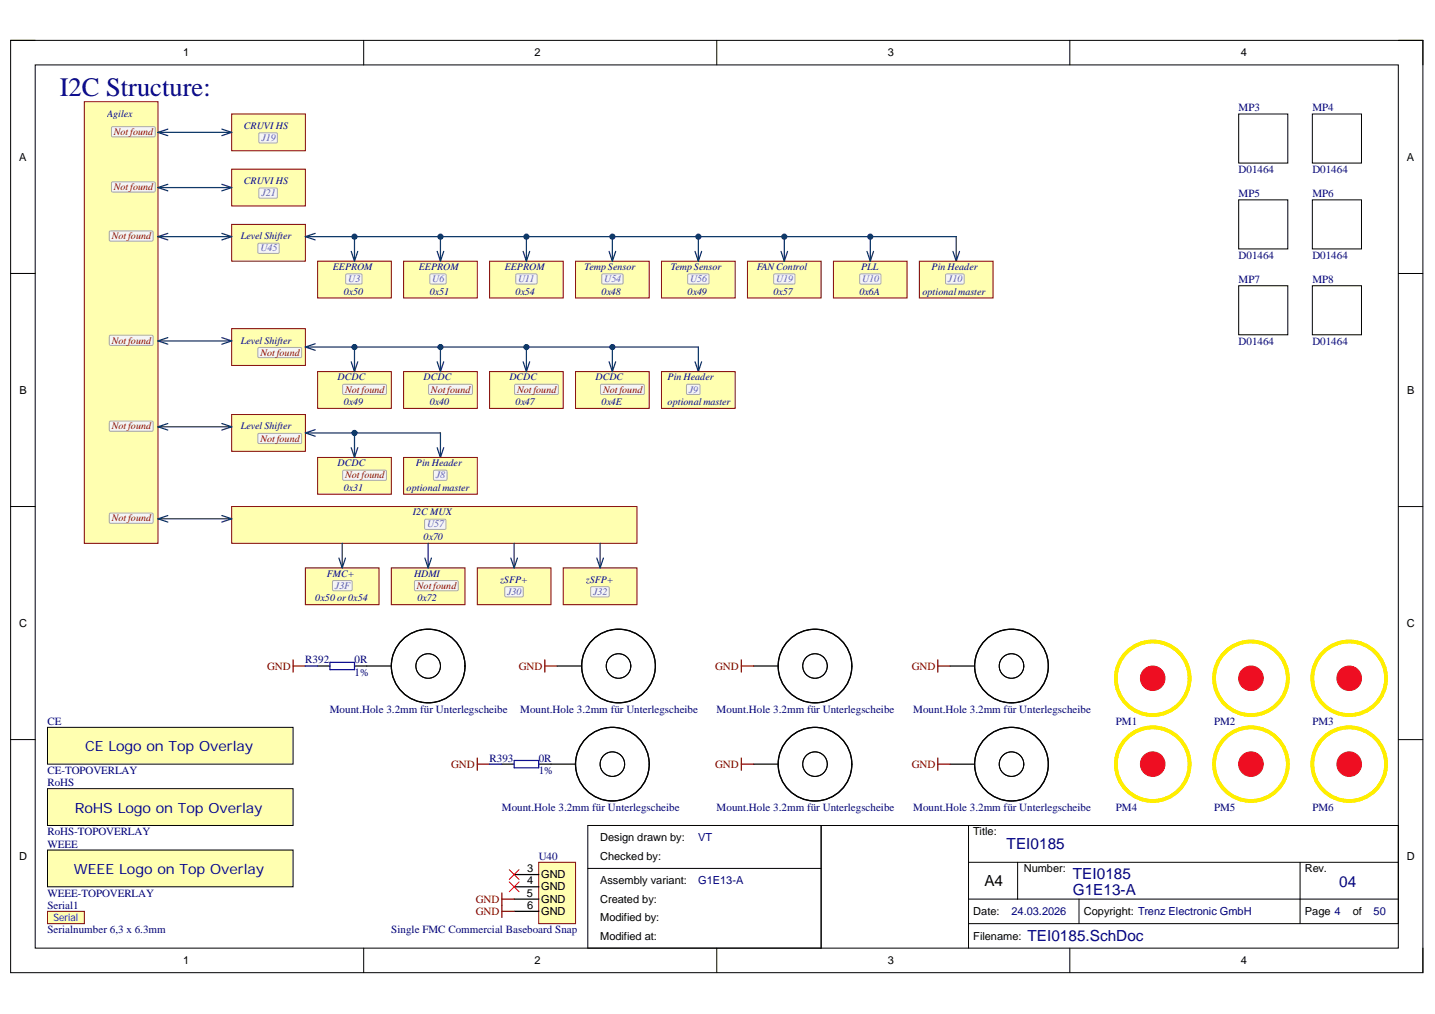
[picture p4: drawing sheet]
<svg xmlns="http://www.w3.org/2000/svg" width="297mm" height="210mm" viewBox="0 0 297 210" stroke-linecap="round" stroke-linejoin="round" font-family="sans-serif">
<defs><g id="words">
<text font-size="5.5" fill="#000080" x="12.4" y="19.9">I2C Structure:</text>
<g font-size="3.2" fill="#000080">
<text x="208.4" y="175.8">TEI0185</text>
<text x="222.1" y="185.2">G1E13-A</text>
<text x="222.1" y="181.9">TEI0185</text>
<text x="277.2" y="183.6">04</text>
<text x="212.7" y="194.8">TEI0185.SchDoc</text>
</g>
<text font-size="3.2" x="203.8" y="183.4">A4</text>
<g font-size="2.9" fill="#000080">
<text x="17.6" y="155.5">CE Logo on Top Overlay</text>
<text x="15.5" y="168.2">RoHS Logo on Top Overlay</text>
<text x="15.3" y="180.9">WEEE Logo on Top Overlay</text>
</g>
<g font-size="2.3">
<text x="37.9" y="11.7">1</text>
<text x="110.7" y="11.7">2</text>
<text x="183.8" y="11.7">3</text>
<text x="256.8" y="11.7">4</text>
<text x="4" y="33.3">A</text>
<text x="291.2" y="33.3">A</text>
<text x="4.1" y="81.5">B</text>
<text x="291.3" y="81.5">B</text>
<text x="4" y="129.7">C</text>
<text x="291.2" y="129.7">C</text>
<text x="201.5" y="172.9">Title:</text>
<text x="4" y="178">D</text>
<text x="124.2" y="178">Checked by:</text>
<text x="124.2" y="174.2">Design drawn by:</text>
<text x="291.2" y="178">D</text>
<text x="109" y="185.6">5</text>
<text x="109.1" y="180.5">3</text>
<text x="109.1" y="183.1">4</text>
<text x="112" y="181.8">GND</text>
<text x="112" y="184.3">GND</text>
<text x="124.2" y="183.1">Assembly variant:</text>
<text x="211.9" y="180.5">Number:</text>
<text x="270.1" y="180.5">Rev.</text>
<text x="109.1" y="188.2">6</text>
<text x="112" y="186.9">GND</text>
<text x="112" y="189.4">GND</text>
<text x="124.2" y="186.9">Created by:</text>
<text x="124.2" y="190.7">Modified by:</text>
<text x="201.5" y="189.4">Date:</text>
<text x="224.4" y="189.4">Copyright: Trenz Electronic GmbH</text>
<text x="270.1" y="189.4">Page 4</text>
<text x="280" y="189.4">of</text>
<text x="124.2" y="194.5">Modified at:</text>
<text x="201.5" y="194.5">Filename:</text>
<text x="37.9" y="199.6">1</text>
<text x="110.7" y="199.6">2</text>
<text x="183.8" y="199.6">3</text>
<text x="256.8" y="199.6">4</text>
</g>
<g font-size="2.3" fill="#000080">
<text x="256.4" y="23.1">MP3</text>
<text x="271.6" y="23.1">MP4</text>
<text x="256.4" y="35.8">D01464</text>
<text x="271.6" y="35.8">D01464</text>
<text x="256.4" y="40.9">MP5</text>
<text x="271.6" y="40.9">MP6</text>
<text x="256.4" y="53.5">D01464</text>
<text x="271.6" y="53.5">D01464</text>
<text x="256.4" y="58.6">MP7</text>
<text x="271.6" y="58.6">MP8</text>
<text x="256.4" y="71.3">D01464</text>
<text x="271.6" y="71.3">D01464</text>
<text x="63.2" y="137.3">R392</text>
<text x="73.4" y="137.3">0R</text>
<text x="73.4" y="139.9">1%</text>
<text x="68.3" y="147.5">Mount.Hole 3.2mm für Unterlegscheibe</text>
<text x="107.7" y="147.5">Mount.Hole 3.2mm für Unterlegscheibe</text>
<text x="148.3" y="147.5">Mount.Hole 3.2mm für Unterlegscheibe</text>
<text x="189" y="147.5">Mount.Hole 3.2mm für Unterlegscheibe</text>
<text x="9.8" y="150.1">CE</text>
<text x="231" y="150.1">PM1</text>
<text x="251.3" y="150.1">PM2</text>
<text x="271.6" y="150.1">PM3</text>
<text x="9.8" y="160.2">CE-TOPOVERLAY</text>
<text x="101.4" y="157.7">R393</text>
<text x="111.5" y="160.2">1%</text>
<text x="111.5" y="157.7">0R</text>
<text x="9.8" y="162.7">RoHS</text>
<text x="103.9" y="167.8">Mount.Hole 3.2mm für Unterlegscheibe</text>
<text x="148.3" y="167.8">Mount.Hole 3.2mm für Unterlegscheibe</text>
<text x="189" y="167.8">Mount.Hole 3.2mm für Unterlegscheibe</text>
<text x="231" y="167.8">PM4</text>
<text x="251.3" y="167.8">PM5</text>
<text x="271.6" y="167.8">PM6</text>
<text x="9.8" y="172.9">RoHS-TOPOVERLAY</text>
<text x="9.8" y="175.4">WEEE</text>
<text x="111.5" y="178">U40</text>
<text x="144.5" y="174.2">VT</text>
<text x="9.8" y="185.6">WEEE-TOPOVERLAY</text>
<text x="144.5" y="183.1">G1E13-A</text>
<text x="9.8" y="188.1">Serial1</text>
<text x="209.4" y="189.4">24.03.2026</text>
<text x="284.3" y="189.4">50</text>
<text x="9.8" y="193.2">Serialnumber 6,3 x 6.3mm</text>
<text x="81" y="193.2">Single FMC Commercial Baseboard Snap</text>
</g>
<g font-size="2.3" fill="#800000">
<text x="55.3" y="138.6">GND</text>
<text x="107.4" y="138.6">GND</text>
<text x="148" y="138.6">GND</text>
<text x="188.7" y="138.6">GND</text>
<text x="93.4" y="158.9">GND</text>
<text x="148" y="158.9">GND</text>
<text x="188.7" y="158.9">GND</text>
<text x="98.5" y="186.9">GND</text>
<text x="98.5" y="189.4">GND</text>
</g>
<g font-size="2.1" fill="#000080">
<text x="22.2" y="24.1">Agilex</text>
<text x="50.5" y="26.7">CRUVI HS</text>
<text x="50.5" y="38.1">CRUVI HS</text>
<text x="49.9" y="49.5">Level Shifter</text>
<text x="68.9" y="55.9">EEPROM</text>
<text x="86.7" y="55.9">EEPROM</text>
<text x="104.5" y="55.9">EEPROM</text>
<text x="121" y="55.9">TempSensor</text>
<text x="138.8" y="55.9">TempSensor</text>
<text x="156.6" y="55.9">FANControl</text>
<text x="178.3" y="55.9">PLL</text>
<text x="192.8" y="55.9">Pin Header</text>
<text x="71.1" y="61">0x50</text>
<text x="89" y="61">0x51</text>
<text x="106.7" y="61">0x54</text>
<text x="124.5" y="61">0x48</text>
<text x="142.3" y="61">0x49</text>
<text x="160.1" y="61">0x57</text>
<text x="177.9" y="61">0x6A</text>
<text x="190.9" y="61">optionalmaster</text>
<text x="49.9" y="71.1">Level Shifter</text>
<text x="69.9" y="78.7">DCDC</text>
<text x="71.1" y="83.8">0x49</text>
<text x="87.7" y="78.7">DCDC</text>
<text x="89" y="83.8">0x40</text>
<text x="105.5" y="78.7">DCDC</text>
<text x="106.7" y="83.8">0x47</text>
<text x="123.3" y="78.7">DCDC</text>
<text x="124.5" y="83.8">0x4E</text>
<text x="138.2" y="78.7">Pin Header</text>
<text x="138.2" y="83.8">optional master</text>
<text x="49.9" y="88.9">Level Shifter</text>
<text x="69.9" y="96.5">DCDC</text>
<text x="71.1" y="101.6">0x31</text>
<text x="84.2" y="101.6">optionalmaster</text>
<text x="86.1" y="96.5">Pin Header</text>
<text x="85.4" y="106.7">I2C MUX</text>
<text x="87.7" y="111.8">0x70</text>
<text x="67.6" y="119.4">FMC+</text>
<text x="85.7" y="119.4">HDMI</text>
<text x="65.3" y="124.4">0x50 or 0x54</text>
<text x="86.4" y="124.4">0x72</text>
<text x="103.5" y="120.6">zSFP+</text>
<text x="121.3" y="120.6">zSFP+</text>
</g>
<g font-size="2.1" fill="#8b0000">
<text x="23.6" y="27.9">Notfound</text>
<text x="23.6" y="39.4">Notfound</text>
<text x="23.1" y="49.5">Notfound</text>
<text x="23.1" y="71.1">Notfound</text>
<text x="53.9" y="73.7">Notfound</text>
<text x="71.4" y="81.3">Notfound</text>
<text x="89.2" y="81.3">Notfound</text>
<text x="107" y="81.3">Notfound</text>
<text x="124.8" y="81.3">Notfound</text>
<text x="23.1" y="88.9">Notfound</text>
<text x="53.9" y="91.4">Notfound</text>
<text x="71.4" y="99">Notfound</text>
<text x="23.1" y="107.9">Notfound</text>
<text x="86.3" y="121.9">Notfound</text>
</g>
<g font-size="2.1" fill="#5050db">
<text x="54.1" y="29.2">J19</text>
<text x="54.1" y="40.7">J21</text>
<text x="53.9" y="52.1">U45</text>
<text x="72.1" y="58.4">U3</text>
<text x="89.5" y="58.4">U6</text>
<text x="107.3" y="58.4">U11</text>
<text x="125.1" y="58.4">U54</text>
<text x="142.8" y="58.4">U56</text>
<text x="160.7" y="58.4">U19</text>
<text x="178.5" y="58.4">U10</text>
<text x="196.2" y="58.4">J10</text>
<text x="142.6" y="81.3">J9</text>
<text x="90.2" y="99">J8</text>
<text x="88.4" y="109.2">U57</text>
<text x="69.3" y="121.9">J3F</text>
<text x="105" y="123.2">J30</text>
<text x="122.8" y="123.2">J32</text>
</g>
<text font-size="2.1" fill="#00f" x="11.1" y="190.7">Serial</text>
</g></defs>
<path d="M2.2 8.4h292.3v193h-292.3z" fill="none" stroke="#000" stroke-width=".21"/>
<path d="M7.3 13.4h282.1v182.9h-282.1z" fill-rule="evenodd" fill="#fff"/>
<g fill="none" stroke="#000" stroke-width=".21">
<path d="M2.2 8.4h5.1M7.3 13.4h282.1v182.9h-282.1zM75.3 8.4v5M148.4 8.4v5M221.4 8.4v5M289.4 8.4h5.1v5M2.2 56.6h5.1M289.4 56.6h5.1M2.2 104.9h5.1M289.4 104.9h5.1M2.2 153.1h5.1M289.4 153.1h5.1"/>
<path d="M200.5 170.9v25.4M200.5 178.5h88.9M210.6 178.5v7.6M269.1 178.5v12.7M75.3 196.3v5.1M148.4 196.3v5.1M200.5 191.2h88.9v-20.3h-119.4v25.4M200.5 186.1h88.9M221.4 196.3v5.1M223.4 186.1v5.1M294.5 196.3v5.1"/>
</g>
<path d="M9.8 188.7h7.7v2.5h-7.7z" fill-rule="evenodd" fill="#ffffb0"/>
<path d="M9.8 188.7h7.7v2.5h-7.7z" fill="none" stroke="#800000" stroke-width=".21"/>
<circle cx="279.3" cy="140.4" r="7.6" fill="none" stroke="#fe0" stroke-width=".76"/>
<circle cx="279.3" cy="140.4" r="2.54" fill="#ee0e22"/>
<circle cx="279.3" cy="140.4" r="2.54" fill="none" stroke="#ee0e22" stroke-width=".21"/>
<circle cx="238.6" cy="140.4" r="7.6" fill="none" stroke="#fe0" stroke-width=".76"/>
<circle cx="238.6" cy="140.4" r="2.54" fill="#ee0e22"/>
<circle cx="238.6" cy="140.4" r="2.54" fill="none" stroke="#ee0e22" stroke-width=".21"/>
<circle cx="238.6" cy="158.2" r="7.6" fill="none" stroke="#fe0" stroke-width=".76"/>
<circle cx="238.6" cy="158.2" r="2.54" fill="#ee0e22"/>
<circle cx="238.6" cy="158.2" r="2.54" fill="none" stroke="#ee0e22" stroke-width=".21"/>
<circle cx="258.9" cy="158.2" r="7.6" fill="none" stroke="#fe0" stroke-width=".76"/>
<circle cx="258.9" cy="158.2" r="2.54" fill="#ee0e22"/>
<circle cx="258.9" cy="158.2" r="2.54" fill="none" stroke="#ee0e22" stroke-width=".21"/>
<circle cx="279.3" cy="158.2" r="7.6" fill="none" stroke="#fe0" stroke-width=".76"/>
<circle cx="279.3" cy="158.2" r="2.54" fill="#ee0e22"/>
<circle cx="279.3" cy="158.2" r="2.54" fill="none" stroke="#ee0e22" stroke-width=".21"/>
<circle cx="258.9" cy="140.4" r="7.6" fill="none" stroke="#fe0" stroke-width=".76"/>
<circle cx="258.9" cy="140.4" r="2.54" fill="#ee0e22"/>
<circle cx="258.9" cy="140.4" r="2.54" fill="none" stroke="#ee0e22" stroke-width=".21"/>
<g fill="none" stroke="#000" stroke-width=".21">
<circle cx="128" cy="137.9" r="2.54"/>
<circle cx="168.7" cy="137.9" r="2.54"/>
<circle cx="126.8" cy="158.2" r="2.54"/>
<circle cx="168.7" cy="158.2" r="2.54"/>
</g>
<g fill="none" stroke="#000" stroke-width=".25">
<path d="M115.3 137.9h5.1M156 137.9h5.1M114.1 158.2h5M156 158.2h5.1"/>
<circle cx="128" cy="137.9" r="7.6"/>
<circle cx="168.7" cy="137.9" r="7.6"/>
<circle cx="126.8" cy="158.2" r="7.6"/>
<circle cx="168.7" cy="158.2" r="7.6"/>
</g>
<path d="M112.8 136.6v2.5M112.8 137.9h2.5M153.4 137.9h2.6M153.4 136.6v2.5M98.8 156.9v2.5M98.8 158.2h2.5M153.4 158.2h2.6M153.4 156.9v2.5" fill="none" stroke="#800000" stroke-width=".25"/>
<path d="M111.5 178.5h7.6v12.7h-7.6z" fill-rule="evenodd" fill="#ffffb0"/>
<path d="M111.5 178.5h7.6v12.7h-7.6z" fill="none" stroke="#800000" stroke-width=".21"/>
<g fill="none" stroke="#000" stroke-width=".25">
<path d="M196.7 137.9h5M196.7 158.2h5M106.4 181h5.1M106.4 183.6h5.1M106.4 186.1h5.1M106.4 188.7h5.1"/>
<circle cx="209.4" cy="137.9" r="7.6"/>
<circle cx="209.4" cy="158.2" r="7.6"/>
</g>
<path d="M194.1 136.6v2.5M194.1 137.9h2.6M194.1 156.9v2.6M194.1 158.2h2.6M103.9 184.8v5.1M103.9 186.1h2.5M103.9 188.7h2.5" fill="none" stroke="#800000" stroke-width=".25"/>
<g fill="none" stroke="#000" stroke-width=".21">
<path d="M121.7 170.9h48.3v25.4h-48.3zM121.7 179.8h48.3"/>
<circle cx="209.4" cy="137.9" r="2.54"/>
<circle cx="209.4" cy="158.2" r="2.54"/>
</g>
<path d="M17.5 21.1h15.2v91.4h-15.2z" fill-rule="evenodd" fill="#ffffb0"/>
<path d="M17.5 21.1h15.2v91.4h-15.2z" fill="none" stroke="#800000" stroke-width=".21"/>
<path d="M48 23.6h15.2v7.6h-15.2z" fill-rule="evenodd" fill="#ffffb0"/>
<path d="M48 23.6h15.2v7.6h-15.2z" fill="none" stroke="#800000" stroke-width=".21"/>
<path d="M48 35h15.2v7.6h-15.2z" fill-rule="evenodd" fill="#ffffb0"/>
<path d="M48 35h15.2v7.6h-15.2z" fill="none" stroke="#800000" stroke-width=".21"/>
<path d="M53.6 27.6l.2-.1h3.5l.1 .3v1.7l-.2 .1h-3.5l-.1-.3z" fill="#f5f5f5"/>
<path d="M53.6 27.6l.2-.1h3.5l.1 .3v1.7l-.2 .1h-3.5l-.1-.3z" fill="none" stroke="#a9a9a9" stroke-width=".21"/>
<path d="M53.7 39h3.6l.1 .2v1.7l-.2 .1h-3.5l-.1-.2v-1.6z" fill="#f5f5f5"/>
<path d="M53.7 39h3.6l.1 .2v1.7l-.2 .1h-3.5l-.1-.2v-1.6z" fill="none" stroke="#a9a9a9" stroke-width=".21"/>
<path d="M23.1 26.3l.2-.1h8.6l.2 .3v1.6l-.2 .2h-8.6l-.2-.2z" fill="#f5f5f5"/>
<path d="M23.1 26.3l.2-.1h8.6l.2 .3v1.6l-.2 .2h-8.6l-.2-.2z" fill="none" stroke="#a9a9a9" stroke-width=".21"/>
<path d="M23.1 37.8l.2-.2h8.6l.2 .3v1.6l-.2 .3h-8.6l-.2-.3z" fill="#f5f5f5"/>
<path d="M23.1 37.8l.2-.2h8.6l.2 .3v1.6l-.2 .3h-8.6l-.2-.3z" fill="none" stroke="#a9a9a9" stroke-width=".21"/>
<path d="M32.7 27.4h15.3M32.7 27.4l2 .7M32.7 38.8h15.3M32.7 38.8l2 .7M34.7 26.7l-2 .7M34.7 38.2l-2 .6M45.9 26.7l2.1 .7M45.9 38.2l2.1 .6M48 27.4l-2.1 .7M48 38.8l-2.1 .7" fill="none" stroke="#073763" stroke-width=".25"/>
<path d="M22.8 106.2h8.6l.3 .3v1.6l-.3 .2h-8.5l-.3-.2v-1.6z" fill="#f5f5f5"/>
<path d="M22.8 106.2h8.6l.3 .3v1.6l-.3 .2h-8.5l-.3-.2v-1.6z" fill="none" stroke="#a9a9a9" stroke-width=".21"/>
<path d="M48 104.9h83.8v7.6h-83.8z" fill-rule="evenodd" fill="#ffffb0"/>
<path d="M48 104.9h83.8v7.6h-83.8z" fill="none" stroke="#800000" stroke-width=".21"/>
<path d="M87.9 107.6l.3-.1h4l.1 .2v1.8l-.3 .1h-4l-.1-.3z" fill="#f5f5f5"/>
<path d="M87.9 107.6l.3-.1h4l.1 .2v1.8l-.3 .1h-4l-.1-.3z" fill="none" stroke="#a9a9a9" stroke-width=".21"/>
<path d="M32.7 107.4h15.3M32.7 107.4l2 .7M34.7 106.7l-2 .7M45.9 106.7l2.1 .7M48 107.4l-2.1 .7" fill="none" stroke="#073763" stroke-width=".25"/>
<path d="M63.2 117.6h15.3v7.6h-15.3z" fill-rule="evenodd" fill="#ffffb0"/>
<path d="M63.2 117.6h15.3v7.6h-15.3z" fill="none" stroke="#800000" stroke-width=".21"/>
<path d="M68.9 120.3l.2-.1h3.7l.1 .2v1.8l-.3 .1h-3.6l-.2-.3z" fill="#f5f5f5"/>
<path d="M68.9 120.3l.2-.1h3.7l.1 .2v1.8l-.3 .1h-3.6l-.2-.3z" fill="none" stroke="#a9a9a9" stroke-width=".21"/>
<path d="M22.8 47.8h8.6l.3 .3v1.6l-.3 .2h-8.5l-.3-.2v-1.6z" fill="#f5f5f5"/>
<path d="M22.8 47.8h8.6l.3 .3v1.6l-.3 .2h-8.5l-.3-.2v-1.6z" fill="none" stroke="#a9a9a9" stroke-width=".21"/>
<path d="M48 46.4h15.2v7.7h-15.2z" fill-rule="evenodd" fill="#ffffb0"/>
<path d="M48 46.4h15.2v7.7h-15.2z" fill="none" stroke="#800000" stroke-width=".21"/>
<path d="M53.4 50.5l.2-.2 4.1 .1 .1 .2v1.7l-.3 .2-4-.1-.1-.2z" fill="#f5f5f5"/>
<path d="M53.4 50.5l.2-.2 4.1 .1 .1 .2v1.7l-.3 .2-4-.1-.1-.2z" fill="none" stroke="#a9a9a9" stroke-width=".21"/>
<path d="M32.7 49h15.3M32.7 49l2 .7M34.7 48.3l-2 .7M45.9 48.3l2.1 .7M48 49l-2.1 .7M63.2 49h134.7M65.2 48.3l-2 .7 2 .7" fill="none" stroke="#073763" stroke-width=".25"/>
<path d="M65.7 54.1h15.3v7.6h-15.3z" fill-rule="evenodd" fill="#ffffb0"/>
<path d="M65.7 54.1h15.3v7.6h-15.3z" fill="none" stroke="#800000" stroke-width=".21"/>
<path d="M71.7 56.7h3.1l.1 .3v1.7l-.2 .1h-3l-.1-.3v-1.5z" fill="#f5f5f5"/>
<path d="M71.7 56.7h3.1l.1 .3v1.7l-.2 .1h-3l-.1-.3v-1.5z" fill="none" stroke="#a9a9a9" stroke-width=".21"/>
<path d="M73.4 49v5.1" fill="none" stroke="#073763" stroke-width=".25"/>
<circle cx="73.4" cy="49" r=".51" fill="#073763"/>
<g fill="none" stroke="#073763" stroke-width=".25">
<path d="M72.7 52l.7 2.1 .7-2.1"/>
<circle cx="73.4" cy="49" r=".51"/>
</g>
<path d="M83.5 54.1h15.3v7.6h-15.3z" fill-rule="evenodd" fill="#ffffb0"/>
<path d="M83.5 54.1h15.3v7.6h-15.3z" fill="none" stroke="#800000" stroke-width=".21"/>
<path d="M89 56.8l.2-.1h3l.2 .3-.1 1.7-.2 .1h-3l-.1-.3z" fill="#f5f5f5"/>
<path d="M89 56.8l.2-.1h3l.2 .3-.1 1.7-.2 .1h-3l-.1-.3z" fill="none" stroke="#a9a9a9" stroke-width=".21"/>
<path d="M101.3 54.1h15.3v7.6h-15.3z" fill-rule="evenodd" fill="#ffffb0"/>
<path d="M101.3 54.1h15.3v7.6h-15.3z" fill="none" stroke="#800000" stroke-width=".21"/>
<path d="M106.8 56.8l.2-.1h4.1l.1 .3-.1 1.7-.2 .1h-4l-.1-.3z" fill="#f5f5f5"/>
<path d="M106.8 56.8l.2-.1h4.1l.1 .3-.1 1.7-.2 .1h-4l-.1-.3z" fill="none" stroke="#a9a9a9" stroke-width=".21"/>
<path d="M119.1 54.1h15.3v7.6h-15.3z" fill-rule="evenodd" fill="#ffffb0"/>
<path d="M119.1 54.1h15.3v7.6h-15.3z" fill="none" stroke="#800000" stroke-width=".21"/>
<path d="M124.6 56.8l.2-.1h4l.2 .3-.1 1.7-.2 .1h-4l-.1-.3z" fill="#f5f5f5"/>
<path d="M124.6 56.8l.2-.1h4l.2 .3-.1 1.7-.2 .1h-4l-.1-.3z" fill="none" stroke="#a9a9a9" stroke-width=".21"/>
<path d="M91.2 49v5.1" fill="none" stroke="#073763" stroke-width=".25"/>
<circle cx="91.2" cy="49" r=".51" fill="#073763"/>
<g fill="none" stroke="#073763" stroke-width=".25">
<path d="M90.5 52l.7 2.1 .6-2.1M109 49v5.1"/>
<circle cx="91.2" cy="49" r=".51"/>
</g>
<circle cx="109" cy="49" r=".51" fill="#073763"/>
<g fill="none" stroke="#073763" stroke-width=".25">
<path d="M108.3 52l.7 2.1 .6-2.1M126.8 49v5.1"/>
<circle cx="109" cy="49" r=".51"/>
</g>
<circle cx="126.8" cy="49" r=".51" fill="#073763"/>
<g fill="none" stroke="#073763" stroke-width=".25">
<path d="M126.1 52l.7 2.1 .6-2.1"/>
<circle cx="126.8" cy="49" r=".51"/>
</g>
<path d="M136.9 54.1h15.3v7.6h-15.3z" fill-rule="evenodd" fill="#ffffb0"/>
<path d="M136.9 54.1h15.3v7.6h-15.3z" fill="none" stroke="#800000" stroke-width=".21"/>
<path d="M142.4 56.8l.2-.1h4l.2 .3-.1 1.7-.2 .1h-4l-.2-.3z" fill="#f5f5f5"/>
<path d="M142.4 56.8l.2-.1h4l.2 .3-.1 1.7-.2 .1h-4l-.2-.3z" fill="none" stroke="#a9a9a9" stroke-width=".21"/>
<path d="M154.7 54.1h15.3v7.6h-15.3z" fill-rule="evenodd" fill="#ffffb0"/>
<path d="M154.7 54.1h15.3v7.6h-15.3z" fill="none" stroke="#800000" stroke-width=".21"/>
<path d="M160.2 56.8l.2-.1h4l.2 .3-.1 1.7-.2 .1h-4l-.2-.3z" fill="#f5f5f5"/>
<path d="M160.2 56.8l.2-.1h4l.2 .3-.1 1.7-.2 .1h-4l-.2-.3z" fill="none" stroke="#a9a9a9" stroke-width=".21"/>
<path d="M172.5 54.1h15.3v7.6h-15.3z" fill-rule="evenodd" fill="#ffffb0"/>
<path d="M172.5 54.1h15.3v7.6h-15.3z" fill="none" stroke="#800000" stroke-width=".21"/>
<path d="M178 56.8l.2-.1h4l.2 .3-.1 1.7-.2 .1h-4l-.2-.3z" fill="#f5f5f5"/>
<path d="M178 56.8l.2-.1h4l.2 .3-.1 1.7-.2 .1h-4l-.2-.3z" fill="none" stroke="#a9a9a9" stroke-width=".21"/>
<path d="M144.6 49v5.1" fill="none" stroke="#073763" stroke-width=".25"/>
<circle cx="144.6" cy="49" r=".51" fill="#073763"/>
<g fill="none" stroke="#073763" stroke-width=".25">
<path d="M143.9 52l.7 2.1 .6-2.1M162.3 49v5.1"/>
<circle cx="144.6" cy="49" r=".51"/>
</g>
<circle cx="162.3" cy="49" r=".51" fill="#073763"/>
<g fill="none" stroke="#073763" stroke-width=".25">
<path d="M161.7 52l.6 2.1 .7-2.1M197.3 52l.6 2.1M197.9 49v5.1M198.6 52l-.7 2.1"/>
<circle cx="162.3" cy="49" r=".51"/>
</g>
<path d="M22.8 69.4h8.6l.3 .3v1.5l-.3 .3h-8.5l-.3-.3v-1.5z" fill="#f5f5f5"/>
<path d="M22.8 69.4h8.6l.3 .3v1.5l-.3 .3h-8.5l-.3-.3v-1.5z" fill="none" stroke="#a9a9a9" stroke-width=".21"/>
<path d="M48 68h15.2v7.7h-15.2z" fill-rule="evenodd" fill="#ffffb0"/>
<path d="M48 68h15.2v7.7h-15.2z" fill="none" stroke="#800000" stroke-width=".21"/>
<path d="M53.4 72.1l.2-.2h8.6l.3 .3v1.6l-.3 .2h-8.6l-.2-.2z" fill="#f5f5f5"/>
<path d="M53.4 72.1l.2-.2h8.6l.3 .3v1.6l-.3 .2h-8.6l-.2-.2z" fill="none" stroke="#a9a9a9" stroke-width=".21"/>
<path d="M32.7 70.6h15.3M32.7 70.6l2 .7M34.7 69.9l-2 .7M45.9 69.9l2.1 .7M48 70.6l-2.1 .7" fill="none" stroke="#073763" stroke-width=".25"/>
<path d="M190.3 54.1h15.3v7.6h-15.3z" fill-rule="evenodd" fill="#ffffb0"/>
<path d="M190.3 54.1h15.3v7.6h-15.3z" fill="none" stroke="#800000" stroke-width=".21"/>
<path d="M195.8 56.8l.2-.1h3.5l.1 .3-.1 1.7-.2 .1h-3.4l-.2-.3z" fill="#f5f5f5"/>
<path d="M195.8 56.8l.2-.1h3.5l.1 .3-.1 1.7-.2 .1h-3.4l-.2-.3z" fill="none" stroke="#a9a9a9" stroke-width=".21"/>
<path d="M180.1 49v5.1" fill="none" stroke="#073763" stroke-width=".25"/>
<circle cx="180.1" cy="49" r=".51" fill="#073763"/>
<g fill="none" stroke="#073763" stroke-width=".25">
<path d="M179.5 52l.6 2.1 .7-2.1M63.2 71.8h81.4M65.2 71.2l-2 .6 2 .7"/>
<circle cx="180.1" cy="49" r=".51"/>
</g>
<path d="M65.7 76.9h15.3v7.6h-15.3z" fill-rule="evenodd" fill="#ffffb0"/>
<path d="M65.7 76.9h15.3v7.6h-15.3z" fill="none" stroke="#800000" stroke-width=".21"/>
<path d="M71 79.7l.2-.2h8.5l.3 .3v1.6l-.3 .3h-8.5l-.3-.3z" fill="#f5f5f5"/>
<path d="M71 79.7l.2-.2h8.5l.3 .3v1.6l-.3 .3h-8.5l-.3-.3z" fill="none" stroke="#a9a9a9" stroke-width=".21"/>
<path d="M73.4 71.8v5.1" fill="none" stroke="#073763" stroke-width=".25"/>
<circle cx="73.4" cy="71.8" r=".51" fill="#073763"/>
<g fill="none" stroke="#073763" stroke-width=".25">
<path d="M72.7 74.9l.7 2 .7-2"/>
<circle cx="73.4" cy="71.8" r=".51"/>
</g>
<path d="M83.5 76.9h15.3v7.6h-15.3z" fill-rule="evenodd" fill="#ffffb0"/>
<path d="M83.5 76.9h15.3v7.6h-15.3z" fill="none" stroke="#800000" stroke-width=".21"/>
<path d="M88.8 79.6l8.7-.1 .3 .3v1.6l-.3 .3h-8.5l-.3-.3v-1.6z" fill="#f5f5f5"/>
<path d="M88.8 79.6l8.7-.1 .3 .3v1.6l-.3 .3h-8.5l-.3-.3v-1.6z" fill="none" stroke="#a9a9a9" stroke-width=".21"/>
<path d="M91.2 71.8v5.1" fill="none" stroke="#073763" stroke-width=".25"/>
<circle cx="91.2" cy="71.8" r=".51" fill="#073763"/>
<g fill="none" stroke="#073763" stroke-width=".25">
<path d="M90.5 74.9l.7 2 .6-2"/>
<circle cx="91.2" cy="71.8" r=".51"/>
</g>
<path d="M101.3 76.9h15.3v7.6h-15.3z" fill-rule="evenodd" fill="#ffffb0"/>
<path d="M101.3 76.9h15.3v7.6h-15.3z" fill="none" stroke="#800000" stroke-width=".21"/>
<path d="M106.6 79.6l8.7-.1 .3 .3v1.6l-.3 .3h-8.5l-.3-.3v-1.6z" fill="#f5f5f5"/>
<path d="M106.6 79.6l8.7-.1 .3 .3v1.6l-.3 .3h-8.5l-.3-.3v-1.6z" fill="none" stroke="#a9a9a9" stroke-width=".21"/>
<path d="M109 71.8v5.1" fill="none" stroke="#073763" stroke-width=".25"/>
<circle cx="109" cy="71.8" r=".51" fill="#073763"/>
<g fill="none" stroke="#073763" stroke-width=".25">
<path d="M108.3 74.9l.7 2 .6-2"/>
<circle cx="109" cy="71.8" r=".51"/>
</g>
<path d="M119.1 76.9h15.3v7.6h-15.3z" fill-rule="evenodd" fill="#ffffb0"/>
<path d="M119.1 76.9h15.3v7.6h-15.3z" fill="none" stroke="#800000" stroke-width=".21"/>
<path d="M124.4 79.6l8.7-.1 .3 .3v1.6l-.3 .3h-8.5l-.3-.3v-1.6z" fill="#f5f5f5"/>
<path d="M124.4 79.6l8.7-.1 .3 .3v1.6l-.3 .3h-8.5l-.3-.3v-1.6z" fill="none" stroke="#a9a9a9" stroke-width=".21"/>
<path d="M126.8 71.8v5.1" fill="none" stroke="#073763" stroke-width=".25"/>
<circle cx="126.8" cy="71.8" r=".51" fill="#073763"/>
<g fill="none" stroke="#073763" stroke-width=".25">
<path d="M126.1 74.9l.7 2 .6-2M143.9 74.9l.7 2M144.6 71.8v5.1M145.2 74.9l-.6 2"/>
<circle cx="126.8" cy="71.8" r=".51"/>
</g>
<path d="M136.9 76.9h15.3v7.6h-15.3z" fill-rule="evenodd" fill="#ffffb0"/>
<path d="M136.9 76.9h15.3v7.6h-15.3z" fill="none" stroke="#800000" stroke-width=".21"/>
<path d="M142.2 79.6h2.6l.1 .2v1.7l-.3 .2-2.4-.1-.1-.2v-1.6z" fill="#f5f5f5"/>
<path d="M142.2 79.6h2.6l.1 .2v1.7l-.3 .2-2.4-.1-.1-.2v-1.6z" fill="none" stroke="#a9a9a9" stroke-width=".21"/>
<path d="M22.7 87.3l.2-.1h8.5l.3 .2v1.6l-.3 .3h-8.5l-.3-.3z" fill="#f5f5f5"/>
<path d="M22.7 87.3l.2-.1h8.5l.3 .2v1.6l-.3 .3h-8.5l-.3-.3z" fill="none" stroke="#a9a9a9" stroke-width=".21"/>
<path d="M48 85.8h15.2v7.6h-15.2z" fill-rule="evenodd" fill="#ffffb0"/>
<path d="M48 85.8h15.2v7.6h-15.2z" fill="none" stroke="#800000" stroke-width=".21"/>
<path d="M53.4 89.8l.2-.1h8.6l.3 .3v1.6l-.3 .2h-8.6l-.2-.2z" fill="#f5f5f5"/>
<path d="M53.4 89.8l.2-.1h8.6l.3 .3v1.6l-.3 .2h-8.6l-.2-.2z" fill="none" stroke="#a9a9a9" stroke-width=".21"/>
<path d="M32.7 88.3h15.3M32.7 88.3l2 .7M34.7 87.7l-2 .6M45.9 87.7l2.1 .6M48 88.3l-2.1 .7M63.2 89.6h28M63.2 89.6l2 .7M65.2 88.9l-2 .7" fill="none" stroke="#073763" stroke-width=".25"/>
<path d="M65.7 94.7h15.3v7.6h-15.3z" fill-rule="evenodd" fill="#ffffb0"/>
<path d="M65.7 94.7h15.3v7.6h-15.3z" fill="none" stroke="#800000" stroke-width=".21"/>
<path d="M71 97.5l.2-.2h8.5l.3 .3v1.6l-.3 .2h-8.5l-.3-.2z" fill="#f5f5f5"/>
<path d="M71 97.5l.2-.2h8.5l.3 .3v1.6l-.3 .2h-8.5l-.3-.2z" fill="none" stroke="#a9a9a9" stroke-width=".21"/>
<path d="M73.4 89.6v5.1" fill="none" stroke="#073763" stroke-width=".25"/>
<circle cx="73.4" cy="89.6" r=".51" fill="#073763"/>
<g fill="none" stroke="#073763" stroke-width=".25">
<path d="M72.7 92.7l.7 2 .7-2M90.5 92.7l.7 2M91.2 89.6v5.1M91.8 92.7l-.6 2"/>
<circle cx="73.4" cy="89.6" r=".51"/>
</g>
<path d="M83.5 94.7h15.3v7.6h-15.3z" fill-rule="evenodd" fill="#ffffb0"/>
<path d="M83.5 94.7h15.3v7.6h-15.3z" fill="none" stroke="#800000" stroke-width=".21"/>
<path d="M89.8 97.5l.2-.2 2.4 .1 .1 .2v1.7l-.2 .1h-2.4l-.2-.2z" fill="#f5f5f5"/>
<path d="M89.8 97.5l.2-.2 2.4 .1 .1 .2v1.7l-.2 .1h-2.4l-.2-.2z" fill="none" stroke="#a9a9a9" stroke-width=".21"/>
<path d="M81 117.6h15.3v7.6h-15.3z" fill-rule="evenodd" fill="#ffffb0"/>
<path d="M81 117.6h15.3v7.6h-15.3z" fill="none" stroke="#800000" stroke-width=".21"/>
<path d="M85.8 120.3l.3-.1h8.5l.3 .2v1.6l-.3 .3h-8.5l-.3-.3z" fill="#f5f5f5"/>
<path d="M85.8 120.3l.3-.1h8.5l.3 .2v1.6l-.3 .3h-8.5l-.3-.3z" fill="none" stroke="#a9a9a9" stroke-width=".21"/>
<path d="M98.8 117.6h15.3v7.6h-15.3z" fill-rule="evenodd" fill="#ffffb0"/>
<path d="M98.8 117.6h15.3v7.6h-15.3z" fill="none" stroke="#800000" stroke-width=".21"/>
<path d="M104.5 121.6l.2-.2 3.5 .1 .1 .2v1.7l-.2 .2-3.5-.1-.1-.2z" fill="#f5f5f5"/>
<path d="M104.5 121.6l.2-.2 3.5 .1 .1 .2v1.7l-.2 .2-3.5-.1-.1-.2z" fill="none" stroke="#a9a9a9" stroke-width=".21"/>
<path d="M116.6 117.6h15.2v7.6h-15.2z" fill-rule="evenodd" fill="#ffffb0"/>
<path d="M116.6 117.6h15.2v7.6h-15.2z" fill="none" stroke="#800000" stroke-width=".21"/>
<path d="M122.3 121.6l.2-.2 3.5 .1 .1 .2v1.7l-.3 .2-3.4-.1-.1-.2z" fill="#f5f5f5"/>
<path d="M122.3 121.6l.2-.2 3.5 .1 .1 .2v1.7l-.3 .2-3.4-.1-.1-.2z" fill="none" stroke="#a9a9a9" stroke-width=".21"/>
<path d="M70.2 115.5l.6 2.1M70.8 112.5v5.1M71.5 115.5l-.7 2.1M88 115.5l.6 2.1M88.6 112.5v5.1M89.3 115.5l-.7 2.1M105.7 115.5l.7 2.1M106.4 112.5v5.1M107.1 115.5l-.7 2.1M123.5 115.5l.7 2.1M124.2 112.5v5.1M124.9 115.5l-.7 2.1" fill="none" stroke="#073763" stroke-width=".25"/>
<circle cx="88.6" cy="137.9" r="2.54" fill="none" stroke="#000" stroke-width=".21"/>
<g fill="none" stroke="#000" stroke-width=".25">
<path d="M75.9 137.9h5.1"/>
<circle cx="88.6" cy="137.9" r="7.6"/>
</g>
<path d="M60.7 136.6v2.5M60.7 137.9h2.5" fill="none" stroke="#800000" stroke-width=".25"/>
<path d="M9.8 150.6h50.9v7.6h-50.9z" fill-rule="evenodd" fill="#ffffb0"/>
<path d="M9.8 150.6h50.9v7.6h-50.9z" fill="none" stroke="#000" stroke-width=".21"/>
<path d="M9.8 176h50.9v7.6h-50.9z" fill-rule="evenodd" fill="#ffffb0"/>
<path d="M9.8 176h50.9v7.6h-50.9z" fill="none" stroke="#000" stroke-width=".21"/>
<path d="M9.8 163.3h50.9v7.6h-50.9z" fill-rule="evenodd" fill="#ffffb0"/>
<path d="M256.4 23.6h10.2v10.2h-10.2zM271.6 23.6h10.2v10.2h-10.2zM256.4 41.4h10.2v10.1h-10.2zM256.4 59.1h10.2v10.2h-10.2zM271.6 41.4h10.2v10.1h-10.2zM271.6 59.1h10.2v10.2h-10.2zM9.8 163.3h50.9v7.6h-50.9z" fill="none" stroke="#000" stroke-width=".21"/>
<path d="M105.4 180l2 2.1M105.4 182.6l2 2M107.4 180l-2 2.1M107.4 182.6l-2 2" fill="none" stroke="#f00" stroke-width=".21"/>
<path d="M65.7 137.9h2.6M73.4 137.9h2.5M103.9 158.2h2.5M111.5 158.2h2.6" fill="none" stroke="#000" stroke-width=".25"/>
<path d="M68.3 137.1h5.1v1.5h-5.1zM106.4 157.4h5.1v1.5h-5.1z" fill="none" stroke="#00f" stroke-width=".25"/>
<path d="M63.2 137.9h2.5M101.3 158.2h2.6" fill="none" stroke="#000080" stroke-width=".25"/>
<use href="#words"/>
</svg>
